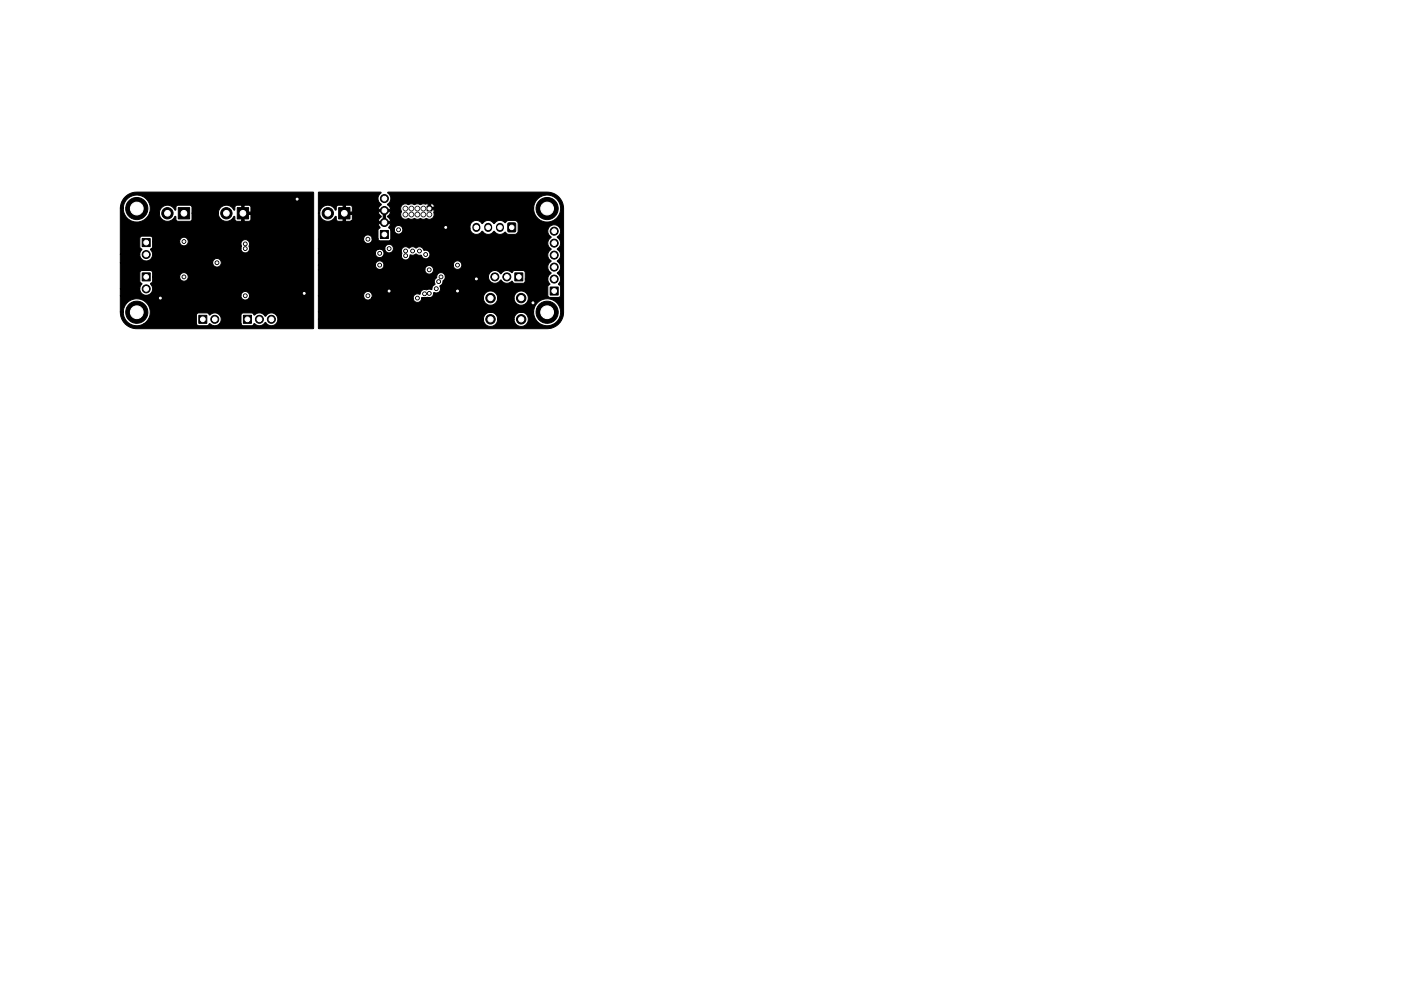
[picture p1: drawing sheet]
<svg xmlns="http://www.w3.org/2000/svg" width="297mm" height="210mm" viewBox="0 0 297 210" stroke-linecap="round" stroke-linejoin="round" font-family="sans-serif">
<g fill="#000" stroke="#000" stroke-width=".21">
<path d="M30.1 50.6h1.7v1.7h-1.7zM30.2 57.9h1.7v1.7h-1.7zM37.8 44h2.4v2.4h-2.4zM50.3 44h2.4v2.4h-2.4zM26.5 41.8l1.2-.8 1.3-.2h37.4l.1 .1-.1 28.8h-37.4l-1-.1-.8-.4a3.5 3.5 0 0 1-1.7-2.7v-.3h.6a2.86 2.86 0 0 0 4.5 2.4h11l.4 .5h1.9l.6-.5a1.44 1.44 0 0 0 2.1 0h4.5l.4 .5h1.9l.5-.5a1.42 1.42 0 0 0 2.3-.1v-.1a1.56 1.56 0 0 0 2 .5 1.39 1.39 0 0 0 .2-2.2 1.39 1.39 0 0 0-2.2 .4l-.4-.5a1.41 1.41 0 0 0-1.8 .2l-.6-.4h-2l-.3 .4v1.8h-4.5a1.4 1.4 0 0 0-.2-1.9 1.4 1.4 0 0 0-2 .1l-.4-.4h-2.1l-.3 .4v1.8h-11a2.86 2.86 0 0 0-.2-4.9 2.86 2.86 0 0 0-4.3 2.5h-.6v-3.5h25.6v.2a.91 .91 0 0 0 1.5 .6 .91 .91 0 0 0-.2-1.6 .91 .91 0 0 0-1.3 .8h-25.6v-1.4h4.1a1.4 1.4 0 0 0 2 1.2 1.4 1.4 0 0 0 .3-2.3l.5-.5v-1h5.7a.91 .91 0 0 0 1.3 .9 .91 .91 0 0 0 .2-1.6 .91 .91 0 0 0-1.5 .6v.1h-5.7v-.9l-.3-.4h-2.1l-.4 .4v1.8l.5 .6-.5 1.1h-4.1v-5.6h19.6v.2a.91 .91 0 0 0 1.5 .6 .91 .91 0 0 0-.2-1.6 .91 .91 0 0 0-1.3 .8h-19.6v-1.7h4.1a1.4 1.4 0 0 0 2 1.2 1.4 1.4 0 0 0 .3-2.3l.2-.2h19a.94 .94 0 0 0 1.2 .9 .94 .94 0 0 0 .5-1.4 .93 .93 0 0 0-.9-1.4 .93 .93 0 0 0-.7 1.5l-.1 .4h-19l.2-.3 .1-1.2h5.7a.91 .91 0 0 0 1.3 .9 .91 .91 0 0 0 .2-1.6 .91 .91 0 0 0-1.5 .6v.1h-5.7l-.1-.7-.2-.3-2.1-.1-.4 .4v1.9l.5 .5-.5 1.1h-4.1v-9.8h.6a2.86 2.86 0 0 0 2.4 2.9 2.86 2.86 0 0 0 3.2-1.9h2.1l.1 .5a1.71 1.71 0 0 0 2.2 1.2l.6-.4 .5-.6 .1 .8 .4 .3h2.6l.4-.4v-1.4h5.6a1.71 1.71 0 0 0 2.4 1.6l1-.9 .1 .8 .4 .3h2.6l.4-.4v-1.1h-1.4v1.4h-.6v-1.9h2v-1.1l-.2-.3-1.2-.1v1.5h-.6v-1.5l-1.2 .1-.2 .3v.6h-.3a1.71 1.71 0 0 0-1.9-.9 1.71 1.71 0 0 0-1.3 1.6h-5.6v-1.3l-.5-.4h-2.5l-.4 .3v.7h-.3a1.71 1.71 0 0 0-1.9-.9 1.71 1.71 0 0 0-1.3 1.6h-2.1l.1-1.4a2.86 2.86 0 0 0-2.9-2.4 2.86 2.86 0 0 0-2.8 2.8h-.6l.1-.6 .3-1zM71.8 44h2.4v2.4h-2.4zM67.5 40.8h13.2l.1 .1a1.48 1.48 0 0 0 .1 2.5l-.5 .4-.2 .6h2.6l-.6-1.1a1.45 1.45 0 0 0 0-2.4l33.8-.1 1.4 .3a3.5 3.5 0 0 1 2 2.5l.1 22.7a3.5 3.5 0 0 1-3.5 3.4h-48.4l-.1-.1v-1.9h35v.3a1.51 1.51 0 0 0 1.6 1.3 1.51 1.51 0 0 0 1.4-1.6h3.5v.3a1.51 1.51 0 0 0 2.4 1 1.51 1.51 0 0 0-.2-2.6 1.51 1.51 0 0 0-2.2 1.3h-3.5v-.2a1.51 1.51 0 0 0-1.6-1.3 1.51 1.51 0 0 0-1.4 1.5h-35v-1.5h45.6a2.86 2.86 0 0 0 4.2 2.6 2.86 2.86 0 0 0 .4-4.9 2.86 2.86 0 0 0-4.5 1.9l-.1 .4h-45.6v-3.5h9.6a.91 .91 0 0 0 .6 .9 .91 .91 0 0 0 1.1-.4h8.8v.2a.91 .91 0 0 0 1 .8 .91 .91 0 0 0 .8-1h13.1v.3a1.51 1.51 0 0 0 1.6 1.3 1.51 1.51 0 0 0 1.4-1.6h3.5v.3a1.51 1.51 0 0 0 2.4 1 1.51 1.51 0 0 0-.2-2.6 1.51 1.51 0 0 0-2.2 1.3h-3.5v-.2a1.51 1.51 0 0 0-1.6-1.3 1.51 1.51 0 0 0-1.4 1.5h-13.1l1.2-.1a.98 .98 0 0 0 1.4-1h.7a.98 .98 0 0 0 .6-1.5 1.1 1.1 0 0 0 .7-1.1l.3-.4 .1-.4h9.2a1.36 1.36 0 0 0 .9 1.4 1.36 1.36 0 0 0 1.6-.6v-.1a1.6 1.6 0 0 0 2.5 .3l.4 .4h1.9l.4-.3 .1-.6h4.7l.1 .4 .4 .7-.5 .5v1.9l.5 .4h1.9l.3-.3 .1-2-.5-.5 .2-.3a1.44 1.44 0 0 0-.5-2.1 1.49 1.49 0 0 0 0-2.5 1.49 1.49 0 0 0 0-2.5l.3-.3a1.44 1.44 0 0 0-.3-2.3 1.4 1.4 0 0 0 .5-2.1 1.4 1.4 0 0 0-2.2 0 1.4 1.4 0 0 0 .5 2.1l-.1 .1a1.43 1.43 0 0 0 .1 2.5l-.1 .1a1.43 1.43 0 0 0 .1 2.4 1.49 1.49 0 0 0 0 2.5l-.6 .6-.2 .7h-4.7v-1.4l-.3-.4h-2.1l-.4 .4h-.2a1.46 1.46 0 0 0-2.2 .3l-.1-.1a1.36 1.36 0 0 0-1.5-.6 1.36 1.36 0 0 0-1 1.3h-9.2a.94 .94 0 0 0-1.1-.8 .94 .94 0 0 0-.8 1.1 1.04 1.04 0 0 0-.3 1.4l-.4 .3-.3 .7-.6-.1-.5 .2a.99 .99 0 0 0-1.4 .9h-.1a.91 .91 0 0 0-1.3 .8h-8.8v-.1a.91 .91 0 0 0-.6-1.2 .91 .91 0 0 0-1.1 .8h-9.6v-5.5l22.6 .1a.9 .9 0 0 0 1.3 .8 .9 .9 0 0 0 .1-1.5 .9 .9 0 0 0-1.4 .6h-22.6v-1h12.1a.91 .91 0 0 0 .9 1 .91 .91 0 0 0 .9-1h14.7v.2a.91 .91 0 0 0 1.5 .6 .91 .91 0 0 0-.2-1.6 .91 .91 0 0 0-1.3 .8h-14.7a.91 .91 0 0 0-.9-.9 .91 .91 0 0 0-.9 .9h-12.1v-2.5l12.1 .1a.91 .91 0 0 0 1.4 .7l.3-.3 3.8 .1a.95 .95 0 0 0 1 .9 .95 .95 0 0 0 .9-1.1 1.25 1.25 0 0 0 1.2-.2l.4 .2 .8 .1a.91 .91 0 0 0 1.1 .7 .91 .91 0 0 0 .6-1.2 .91 .91 0 0 0-1.1-.6h-.1a1.04 1.04 0 0 0-1.7-.5l-.6-.3-.8 .3-.7-.3-.6 .2a1.02 1.02 0 0 0-.3 1.3l-.1 .4h-3.8a.91 .91 0 0 0-.5-1.3 .91 .91 0 0 0-1.2 .8h-12.1v-1l14.1 .1a.91 .91 0 0 0 1.3 .8 .91 .91 0 0 0 .2-1.6 .91 .91 0 0 0-1.5 .6v.1h-14.1v-2h9.6a.91 .91 0 0 0 .9 1 .91 .91 0 0 0 .9-1.1h1.2l.4 .5 2.1-.1 .3-.4-.1-1.9h.8a.91 .91 0 0 0 1.1 .9 .91 .91 0 0 0 .7-1.2h14.2a1.35 1.35 0 0 0 1.1 1.3h.7l.5-.3a.37 .37 0 0 1 .3-.3 .37 .37 0 0 1 .4 .3l.4 .2 .7 .1 .6-.2 .5-.4 .9 .6h.7l.7-.5 .6 .5h1.5l.6-.4v-1.9l-.4-.6h-1.7l-.6 .5-.6-.4-.7-.1-.6 .2-.4 .4h-.2a1.35 1.35 0 0 0-1.3-.6l-.6 .2-.4 .4h-.2a1.35 1.35 0 0 0-1.3-.6l-.4 .1-.5 .5-.3 1h-14.3a.91 .91 0 0 0-1-.5 .91 .91 0 0 0-.7 .8h-.8l-.4-.3 .4-.9h-2.6l.4 .8-.5 .5v1.8h-1.2a.91 .91 0 0 0-1-.8 .91 .91 0 0 0-.8 .9h-9.6v-5.5h.3l.1 .5a1.71 1.71 0 0 0 1.9 1.2l.7-.3 .7-.7 .1 .8 .4 .3h11.1l-.2-.6-.5-.5 .5-.4h2.3a1.08 1.08 0 0 0 1.8 .9l.5 .1 .6-.1a1.6 1.6 0 0 0 1.4 0l.5 .1 .6-.1a1.14 1.14 0 0 0 1.4-.1 1.14 1.14 0 0 0 .3-1.3v-.5h-1.1l-.1-.3h22.3v.3a2.86 2.86 0 0 0 4.4 2.2 2.86 2.86 0 0 0-.1-4.9 2.86 2.86 0 0 0-4.3 2.4h-22.3v-.2h1.2v-.5l-.3-.3h-.4v.8h-.5v-.8l-1.2 .1-.5 .1-.6-.2-.6 .2-.7-.2-.7 .2a1.01 1.01 0 0 0-1.3 .1 1.01 1.01 0 0 0-.1 1.3l-.2 .7h-2.3l.2-.6h-1v2h-.6v-2h-1l.2 .6 .5 .4-.5 .5-.2 .5h-5.9l.4-.3v-1.1h-1.4v1.4h-.6v-1.9h2l-.1-1.2-.3-.3h-1v1.5h-.6v-1.5l-1.2 .1-.2 .3v.6h-.3a1.71 1.71 0 0 0-1.9-.9 1.71 1.71 0 0 0-1.3 1.6h-.3zM80.7 48.9h1.7v1.7h-1.7zM90.5 43.7h1v1h-1zM109.1 57.9h1.7v1.7h-1.7zM107.7 47.3h1.6v1.9h-1.6zM42.2 66.9h1.7v1.7h-1.7z"/>
<path d="M51.6 66.9h1.7v1.7h-1.7zM116.7 60.9h1.7v1.7h-1.7z"/>
<circle cx="29" cy="44.2" r="2.35"/>
<circle cx="31" cy="54" r=".85"/>
<circle cx="35.5" cy="45.2" r="1.2"/>
<circle cx="39" cy="51.2" r=".4"/>
<circle cx="39" cy="58.7" r=".4"/>
<circle cx="46" cy="55.7" r=".4"/>
<circle cx="48" cy="45.2" r="1.2"/>
<circle cx="52" cy="51.7" r=".4"/>
<circle cx="52" cy="52.7" r=".4"/>
<circle cx="63" cy="42.2" r=".4"/>
<circle cx="69.5" cy="45.2" r="1.2"/>
<circle cx="78" cy="50.7" r=".4"/>
<circle cx="80.5" cy="56.2" r=".4"/>
<circle cx="80.5" cy="53.7" r=".4"/>
<circle cx="81.5" cy="42.1" r=".85"/>
<circle cx="81.5" cy="47.2" r=".85"/>
<circle cx="81.5" cy="44.7" r=".85"/>
<circle cx="82.5" cy="52.7" r=".4"/>
<circle cx="84.5" cy="48.7" r=".4"/>
<circle cx="86" cy="45.5" r=".5"/>
<circle cx="86" cy="44.2" r=".5"/>
<circle cx="86" cy="53.2" r=".4"/>
<circle cx="86" cy="54.2" r=".4"/>
<circle cx="87.2" cy="44.2" r=".5"/>
<circle cx="87.2" cy="45.5" r=".5"/>
<circle cx="87.5" cy="53.2" r=".4"/>
<circle cx="88.5" cy="45.5" r=".5"/>
<circle cx="88.5" cy="44.2" r=".5"/>
<circle cx="88.9" cy="53.3" r=".4"/>
<circle cx="89.8" cy="45.5" r=".5"/>
<circle cx="89.8" cy="44.2" r=".5"/>
<circle cx="90.2" cy="54" r=".4"/>
<circle cx="91" cy="57.2" r=".4"/>
<circle cx="91" cy="45.5" r=".5"/>
<circle cx="93" cy="59.7" r=".4"/>
<circle cx="93.5" cy="58.7" r=".4"/>
<circle cx="94.5" cy="48.2" r=".4"/>
<circle cx="97" cy="56.2" r=".4"/>
<circle cx="101" cy="59.2" r=".4"/>
<circle cx="104.9" cy="58.7" r=".85"/>
<circle cx="107.5" cy="58.7" r=".85"/>
<circle cx="116" cy="44.2" r="2.35"/>
<circle cx="117.5" cy="51.6" r=".85"/>
<circle cx="117.5" cy="49" r=".85"/>
<circle cx="117.5" cy="59.2" r=".85"/>
<circle cx="117.5" cy="54.1" r=".85"/>
<circle cx="117.5" cy="56.7" r=".85"/>
<circle cx="29" cy="66.2" r="2.35"/>
<circle cx="31" cy="61.3" r=".85"/>
<circle cx="34" cy="63.2" r=".4"/>
<circle cx="45.5" cy="67.7" r=".85"/>
<circle cx="52" cy="62.7" r=".4"/>
<circle cx="55" cy="67.7" r=".85"/>
<circle cx="57.5" cy="67.7" r=".85"/>
<circle cx="64.5" cy="62.2" r=".4"/>
<circle cx="78" cy="62.7" r=".4"/>
<circle cx="82.5" cy="61.7" r=".4"/>
<circle cx="88.5" cy="63.2" r=".4"/>
<circle cx="90" cy="62.3" r=".4"/>
<circle cx="91" cy="62.2" r=".4"/>
<circle cx="92.5" cy="61.2" r=".4"/>
<circle cx="97" cy="61.7" r=".4"/>
<circle cx="104" cy="67.7" r="1"/>
<circle cx="104" cy="63.2" r="1"/>
<circle cx="110.5" cy="67.7" r="1"/>
<circle cx="110.5" cy="63.2" r="1"/>
<circle cx="113" cy="64.2" r=".4"/>
<circle cx="116" cy="66.2" r="2.35"/>
</g>
<path d="M101 48.1v.3M103.5 48.1v.3M106 48.1v.3" fill="none" stroke="#000" stroke-width="1.7"/>
<g fill="#fff" stroke="#fff" stroke-width=".21">
<circle cx="78" cy="50.7" r=".2"/>
<circle cx="46" cy="55.7" r=".2"/>
<circle cx="92.5" cy="61.2" r=".2"/>
<circle cx="97" cy="56.2" r=".2"/>
<circle cx="39" cy="51.2" r=".2"/>
<circle cx="39" cy="58.7" r=".2"/>
<circle cx="63" cy="42.2" r=".2"/>
<circle cx="64.5" cy="62.2" r=".2"/>
<circle cx="34" cy="63.2" r=".2"/>
<circle cx="82.5" cy="61.7" r=".2"/>
<circle cx="97" cy="61.7" r=".2"/>
<circle cx="113" cy="64.2" r=".2"/>
<circle cx="94.5" cy="48.2" r=".2"/>
<circle cx="101" cy="59.2" r=".2"/>
<circle cx="87.5" cy="53.2" r=".2"/>
<circle cx="88.5" cy="63.2" r=".2"/>
<circle cx="84.5" cy="48.7" r=".2"/>
<circle cx="86" cy="53.2" r=".2"/>
<circle cx="93.5" cy="58.7" r=".2"/>
<circle cx="93" cy="59.7" r=".2"/>
<circle cx="88.9" cy="53.3" r=".2"/>
<circle cx="90.3" cy="54" r=".2"/>
<circle cx="52" cy="51.7" r=".2"/>
<circle cx="82.5" cy="52.7" r=".2"/>
<circle cx="86" cy="54.2" r=".2"/>
<circle cx="52" cy="52.7" r=".2"/>
<circle cx="90" cy="62.3" r=".2"/>
<circle cx="52" cy="62.7" r=".2"/>
<circle cx="91" cy="62.2" r=".2"/>
<circle cx="80.5" cy="53.7" r=".2"/>
<circle cx="80.5" cy="56.2" r=".2"/>
<circle cx="78" cy="62.7" r=".2"/>
<circle cx="91" cy="57.2" r=".2"/>
<circle cx="108.5" cy="48.2" r=".47"/>
<circle cx="106" cy="48.2" r=".47"/>
<circle cx="103.5" cy="48.2" r=".47"/>
<circle cx="101" cy="48.2" r=".47"/>
<circle cx="73" cy="45.2" r=".6"/>
<circle cx="69.5" cy="45.2" r=".6"/>
<circle cx="51.5" cy="45.2" r=".6"/>
<circle cx="48" cy="45.2" r=".6"/>
<circle cx="110.5" cy="63.2" r=".55"/>
<circle cx="104" cy="63.2" r=".55"/>
<circle cx="104" cy="67.7" r=".55"/>
<circle cx="110.5" cy="67.7" r=".55"/>
<circle cx="29" cy="44.2" r="1.35"/>
<circle cx="29" cy="66.2" r="1.35"/>
<circle cx="116" cy="44.2" r="1.35"/>
<circle cx="116" cy="66.2" r="1.35"/>
<circle cx="39" cy="45.2" r=".6"/>
<circle cx="35.5" cy="45.2" r=".6"/>
<circle cx="117.5" cy="61.7" r=".5"/>
<circle cx="117.5" cy="59.2" r=".5"/>
<circle cx="117.5" cy="56.7" r=".5"/>
<circle cx="117.5" cy="54.1" r=".5"/>
<circle cx="117.5" cy="51.6" r=".5"/>
<circle cx="117.5" cy="49" r=".5"/>
<circle cx="91" cy="44.2" r=".32"/>
<circle cx="91" cy="45.5" r=".32"/>
<circle cx="89.8" cy="44.2" r=".32"/>
<circle cx="89.8" cy="45.5" r=".32"/>
<circle cx="88.5" cy="44.2" r=".32"/>
<circle cx="88.5" cy="45.5" r=".32"/>
<circle cx="87.2" cy="44.2" r=".32"/>
<circle cx="87.2" cy="45.5" r=".32"/>
<circle cx="86" cy="44.2" r=".32"/>
<circle cx="86" cy="45.5" r=".32"/>
<circle cx="110" cy="58.7" r=".5"/>
<circle cx="107.5" cy="58.7" r=".5"/>
<circle cx="104.9" cy="58.7" r=".5"/>
<circle cx="31" cy="51.5" r=".5"/>
<circle cx="31" cy="54" r=".5"/>
<circle cx="31" cy="58.7" r=".5"/>
<circle cx="31" cy="61.3" r=".5"/>
<circle cx="52.5" cy="67.7" r=".5"/>
<circle cx="55" cy="67.7" r=".5"/>
<circle cx="57.5" cy="67.7" r=".5"/>
<circle cx="43" cy="67.7" r=".5"/>
<circle cx="45.5" cy="67.7" r=".5"/>
<circle cx="81.5" cy="49.7" r=".5"/>
<circle cx="81.5" cy="47.2" r=".5"/>
<circle cx="81.5" cy="44.7" r=".5"/>
<circle cx="81.5" cy="42.1" r=".5"/>
</g>
</svg>
